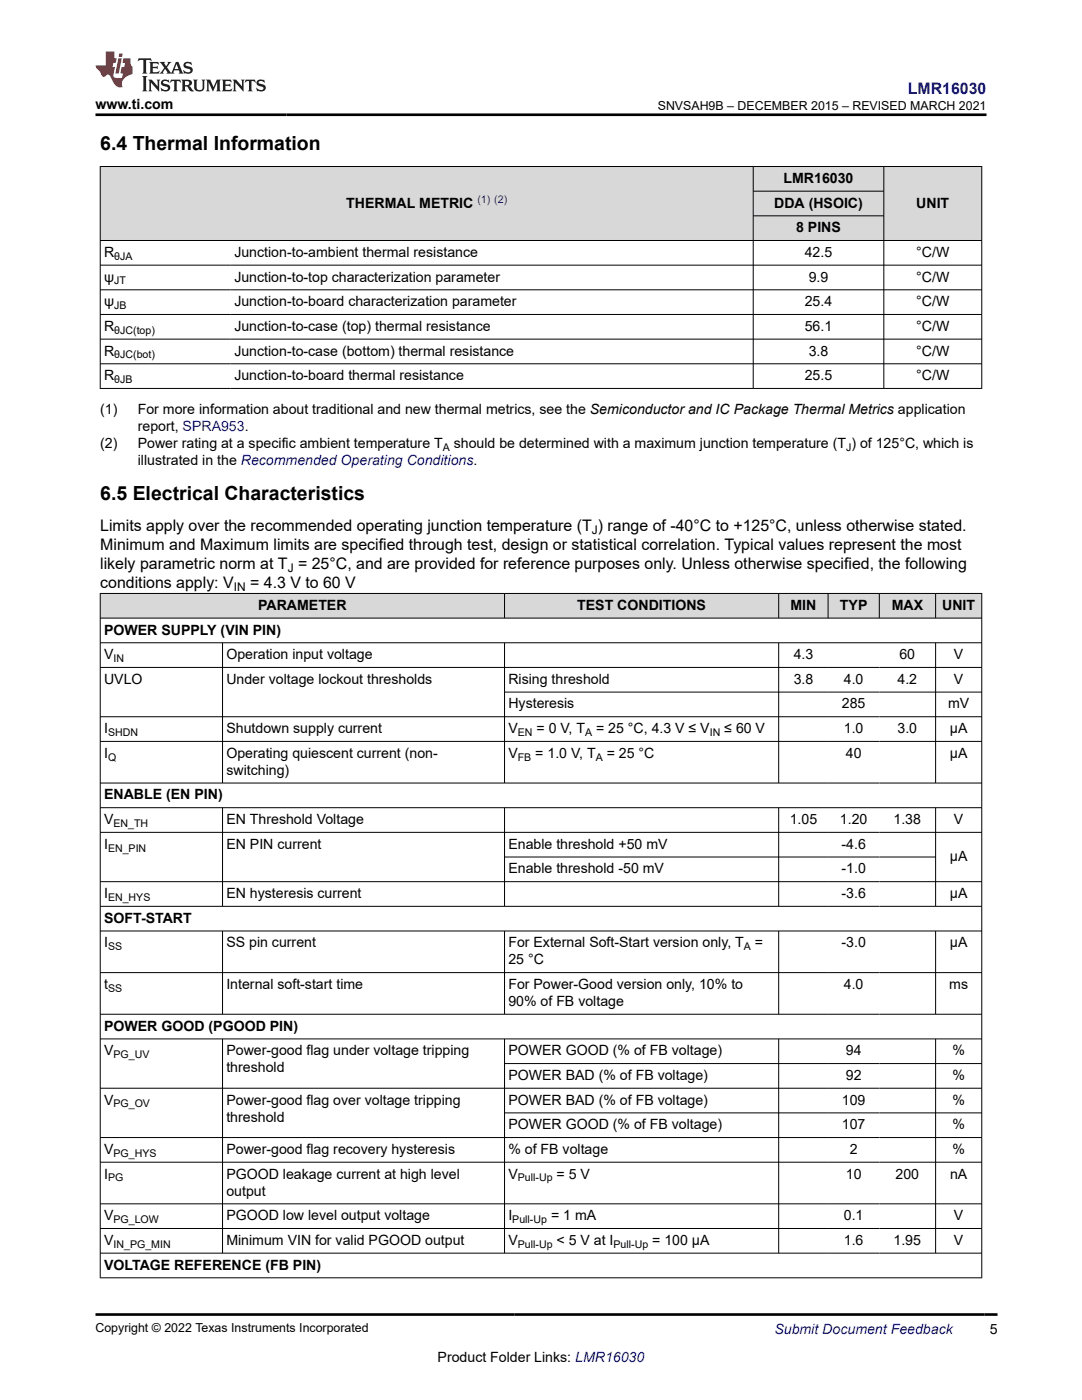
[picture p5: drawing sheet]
<svg xmlns="http://www.w3.org/2000/svg" width="216mm" height="279mm" viewBox="0 0 216 279" stroke-linecap="round" stroke-linejoin="round" font-family="sans-serif">
<defs><g id="words">
<g font-size="3.9">
<text x="20" y="29.9">6.4 Thermal Information</text>
<text x="20" y="99.8">6.5 Electrical Characteristics</text>
</g>
<text font-size="3.2" fill="#00f" x="181.1" y="18.7">LMR16030</text>
<g font-size="3.2">
<text x="20" y="106">Limits apply over the recommended operating junction temperature (T ) range of -40°C to +125°C, unless otherwise stated.</text>
<text x="20" y="109.8">Minimum and Maximum limits are specified through test, design or statistical correlation. Typical values represent the most</text>
<text x="20" y="113.6">likely parametric norm at T = 25°C, and are provided for reference purposes only. Unless otherwise specified, the following</text>
<text x="20" y="117.4">conditions apply: V</text>
<text x="49.9" y="117.4">= 4.3 V to 60 V</text>
</g>
<g font-size="2.8">
<text x="19" y="21.8">www.ti.com</text>
<text x="69.1" y="41.4">THERMAL METRIC</text>
<text x="154.5" y="41.4">DDA (HSOIC)</text>
<text x="156.3" y="36.5">LMR16030</text>
<text x="182.8" y="41.4">UNIT</text>
<text x="158.9" y="46.3">8 PINS</text>
<text x="20.8" y="51.3">R</text>
<text x="46.8" y="51.3">Junction-to-ambient thermal resistance</text>
<text x="160.6" y="51.3">42.5</text>
<text x="182.8" y="51.3">°C/W</text>
<text x="20.8" y="56.2">ψ</text>
<text x="46.8" y="56.2">Junction-to-top characterization parameter</text>
<text x="161.4" y="56.2">9.9</text>
<text x="182.8" y="56.2">°C/W</text>
<text x="20.8" y="61.1">ψ</text>
<text x="46.8" y="61.1">Junction-to-board characterization parameter</text>
<text x="160.6" y="61.1">25.4</text>
<text x="182.8" y="61.1">°C/W</text>
<text x="20.8" y="66">R</text>
<text x="20.8" y="71">R</text>
<text x="46.8" y="66">Junction-to-case (top) thermal resistance</text>
<text x="46.8" y="71">Junction-to-case (bottom) thermal resistance</text>
<text x="160.6" y="66">56.1</text>
<text x="161.4" y="71">3.8</text>
<text x="182.8" y="66">°C/W</text>
<text x="182.8" y="71">°C/W</text>
<text x="20.8" y="75.9">R</text>
<text x="46.8" y="75.9">Junction-to-board thermal resistance</text>
<text x="160.6" y="75.9">25.5</text>
<text x="182.8" y="75.9">°C/W</text>
<text x="20" y="82.7">(1)</text>
<text x="27.5" y="82.7">For more information about traditional and new thermal metrics, see the Semiconductor and IC Package Thermal Metrics application</text>
<text x="20" y="89.4">(2)</text>
<text x="27.5" y="86.1">report, SPRA953.</text>
<text x="27.5" y="89.4">Power rating at a specific ambient temperature T</text>
<text x="90.6" y="89.4">should be determined with a maximum junction temperature (T ) of 125°C, which is</text>
<text x="27.5" y="92.8">illustrated in the Recommended Operating Conditions.</text>
<text x="51.5" y="121.7">PARAMETER</text>
<text x="115.2" y="121.7">TEST CONDITIONS</text>
<text x="157.7" y="121.7">MIN</text>
<text x="167.6" y="121.7">TYP</text>
<text x="177.9" y="121.7">MAX</text>
<text x="188" y="121.7">UNIT</text>
<text x="20.8" y="126.6">POWER SUPPLY (VIN PIN)</text>
<text x="20.8" y="131.6">V</text>
<text x="45.2" y="131.6">Operation input voltage</text>
<text x="158.4" y="131.6">4.3</text>
<text x="179.5" y="131.6">60</text>
<text x="190.4" y="131.6">V</text>
<text x="20.8" y="136.5">UVLO</text>
<text x="45.2" y="136.5">Under voltage lockout thresholds</text>
<text x="101.4" y="136.5">Rising threshold</text>
<text x="158.4" y="136.5">3.8</text>
<text x="168.4" y="136.5">4.0</text>
<text x="179.1" y="136.5">4.2</text>
<text x="190.4" y="136.5">V</text>
<text x="101.4" y="141.4">Hysteresis</text>
<text x="168" y="141.4">285</text>
<text x="189.2" y="141.4">mV</text>
<text x="20.8" y="146.3">I</text>
<text x="45.2" y="146.3">Shutdown supply current</text>
<text x="101.4" y="146.3">V</text>
<text x="107" y="146.3">= 0 V, T</text>
<text x="118.9" y="146.3">= 25 °C, 4.3 V ≤ V</text>
<text x="144.5" y="146.3">≤ 60 V</text>
<text x="168.4" y="146.3">1.0</text>
<text x="179.1" y="146.3">3.0</text>
<text x="189.5" y="146.3">μA</text>
<text x="20.8" y="151.2">I</text>
<text x="45.2" y="151.2">Operating quiescent current (non-</text>
<text x="45.2" y="154.6">switching)</text>
<text x="101.4" y="151.2">V</text>
<text x="106.8" y="151.2">= 1.0 V, T</text>
<text x="121.1" y="151.2">= 25 °C</text>
<text x="168.8" y="151.2">40</text>
<text x="189.5" y="151.2">μA</text>
<text x="20.8" y="159.5">ENABLE (EN PIN)</text>
<text x="20.8" y="164.5">V</text>
<text x="45.2" y="164.5">EN Threshold Voltage</text>
<text x="157.6" y="164.5">1.05</text>
<text x="167.6" y="164.5">1.20</text>
<text x="178.3" y="164.5">1.38</text>
<text x="190.4" y="164.5">V</text>
<text x="20.8" y="169.4">I</text>
<text x="45.2" y="169.4">EN PIN current</text>
<text x="101.4" y="169.4">Enable threshold +50 mV</text>
<text x="167.9" y="169.4">-4.6</text>
<text x="189.5" y="171.8">μA</text>
<text x="20.8" y="179.2">I</text>
<text x="45.2" y="179.2">EN hysteresis current</text>
<text x="101.4" y="174.3">Enable threshold -50 mV</text>
<text x="167.9" y="174.3">-1.0</text>
<text x="167.9" y="179.2">-3.6</text>
<text x="189.5" y="179.2">μA</text>
<text x="20.8" y="184.2">SOFT-START</text>
<text x="20.8" y="189.1">I</text>
<text x="45.2" y="189.1">SS pin current</text>
<text x="101.4" y="189.1">For External Soft-Start version only, T</text>
<text x="150.6" y="189.1">=</text>
<text x="167.9" y="189.1">-3.0</text>
<text x="189.5" y="189.1">μA</text>
<text x="20.8" y="197.4">t</text>
<text x="45.2" y="197.4">Internal soft-start time</text>
<text x="101.4" y="197.4">For Power-Good version only, 10% to</text>
<text x="101.4" y="192.5">25 °C</text>
<text x="168.4" y="197.4">4.0</text>
<text x="189.4" y="197.4">ms</text>
<text x="101.4" y="200.8">90% of FB voltage</text>
<text x="20.8" y="205.7">POWER GOOD (PGOOD PIN)</text>
<text x="20.8" y="210.6">V</text>
<text x="45.2" y="210.6">Power-good flag under voltage tripping</text>
<text x="45.2" y="214">threshold</text>
<text x="101.4" y="210.6">POWER GOOD (% of FB voltage)</text>
<text x="101.4" y="215.5">POWER BAD (% of FB voltage)</text>
<text x="168.8" y="210.6">94</text>
<text x="168.8" y="215.5">92</text>
<text x="190" y="210.6">%</text>
<text x="190" y="215.5">%</text>
<text x="20.8" y="220.5">V</text>
<text x="45.2" y="220.5">Power-good flag over voltage tripping</text>
<text x="101.4" y="220.5">POWER BAD (% of FB voltage)</text>
<text x="168" y="220.5">109</text>
<text x="190" y="220.5">%</text>
<text x="45.2" y="223.8">threshold</text>
<text x="101.4" y="225.4">POWER GOOD (% of FB voltage)</text>
<text x="168" y="225.4">107</text>
<text x="190" y="225.4">%</text>
<text x="20.8" y="230.3">V</text>
<text x="45.2" y="230.3">Power-good flag recovery hysteresis</text>
<text x="101.4" y="230.3">% of FB voltage</text>
<text x="169.6" y="230.3">2</text>
<text x="190" y="230.3">%</text>
<text x="20.8" y="235.2">I</text>
<text x="45.2" y="235.2">PGOOD leakage current at high level</text>
<text x="45.2" y="238.6">output</text>
<text x="101.4" y="235.2">V</text>
<text x="111" y="235.2">= 5 V</text>
<text x="168.8" y="235.2">10</text>
<text x="178.7" y="235.2">200</text>
<text x="189.6" y="235.2">nA</text>
<text x="20.8" y="243.5">V</text>
<text x="45.2" y="243.5">PGOOD low level output voltage</text>
<text x="101.4" y="243.5">I</text>
<text x="109.9" y="243.5">= 1 mA</text>
<text x="168.4" y="243.5">0.1</text>
<text x="190.4" y="243.5">V</text>
<text x="20.8" y="248.4">V</text>
<text x="45.2" y="248.4">Minimum VIN for valid PGOOD output</text>
<text x="101.4" y="248.4">V</text>
<text x="111" y="248.4">&lt; 5 V at I</text>
<text x="130.1" y="248.4">= 100 μA</text>
<text x="168.4" y="248.4">1.6</text>
<text x="178.3" y="248.4">1.95</text>
<text x="190.4" y="248.4">V</text>
<text x="20.8" y="253.4">VOLTAGE REFERENCE (FB PIN)</text>
<text x="197.5" y="266.1">5</text>
<text x="87.3" y="271.7">Product Folder Links: LMR16030</text>
</g>
<text font-size="2.8" fill="#00f" x="154.5" y="266.2">Submit Document Feedback</text>
<g font-size="2.5">
<text x="131.2" y="21.9">SNVSAH9B – DECEMBER 2015 – REVISED MARCH 2021</text>
<text x="19" y="265.9">Copyright © 2022 Texas Instruments Incorporated</text>
</g>
<g font-size="2.4">
<text x="118.1" y="106.6">J</text>
<text x="46.7" y="118">IN</text>
<text x="57.4" y="114.2">J</text>
</g>
<text font-size="2.1" fill="#00f" x="95.3" y="40.5">(1) (2)</text>
<g font-size="2.1">
<text x="22.8" y="51.8">θJA</text>
<text x="22.8" y="56.8">JT</text>
<text x="22.8" y="61.7">JB</text>
<text x="22.8" y="66.6">θJC(top)</text>
<text x="22.8" y="71.5">θJC(bot)</text>
<text x="22.8" y="76.4">θJB</text>
<text x="88.4" y="90">A</text>
<text x="168.8" y="90">J</text>
<text x="22.6" y="132.1">IN</text>
<text x="21.6" y="146.9">SHDN</text>
<text x="103.3" y="146.9">EN</text>
<text x="116.7" y="146.9">A</text>
<text x="141.6" y="146.9">IN</text>
<text x="21.6" y="151.8">Q</text>
<text x="103.3" y="151.8">FB</text>
<text x="118.9" y="151.8">A</text>
<text x="22.6" y="165">EN_TH</text>
<text x="21.6" y="170">EN_PIN</text>
<text x="21.6" y="179.8">EN_HYS</text>
<text x="21.6" y="189.6">SS</text>
<text x="148.4" y="189.6">A</text>
<text x="21.6" y="197.9">SS</text>
<text x="22.6" y="211.2">PG_UV</text>
<text x="22.6" y="221">PG_OV</text>
<text x="22.6" y="230.9">PG_HYS</text>
<text x="21.6" y="235.8">PG</text>
<text x="103.3" y="235.8">Pull-Up</text>
<text x="22.6" y="244.1">PG_LOW</text>
<text x="102.2" y="244.1">Pull-Up</text>
<text x="22.6" y="249">IN_PG_MIN</text>
<text x="103.3" y="249">Pull-Up</text>
<text x="122.4" y="249">Pull-Up</text>
</g>
</g></defs>
<g fill="#d8d8d8">
<path d="M20 33.2h175.9v5h-175.9z" fill-rule="evenodd"/>
<path d="M20.1 33.3h130.1v14.6h-130.1z" fill-rule="evenodd"/>
<path d="M150.4 33.3h25.9v4.8h-25.9z" fill-rule="evenodd"/>
<path d="M176.4 33.3h19.4v14.6h-19.4z" fill-rule="evenodd"/>
<path d="M150.4 38.2h25.9v4.8h-25.9z" fill-rule="evenodd"/>
<path d="M150.4 43.1h25.9v4.8h-25.9z" fill-rule="evenodd"/>
</g>
<g fill="none" stroke="#000" stroke-width=".2">
<path d="M19.9 33.2h176.1M20 33.2v44.4M150.3 33.2v44.4M150.3 38.2h26.1M176.4 33.2v44.4M195.9 33.2v44.4M19.9 48h176.1M19.9 52.9h176.1M19.9 57.8h176.1M150.3 43.1h26.1M19.9 62.8h176.1M19.9 67.7h176.1"/>
<path d="M19.9 72.6h176.1M19.9 77.5h176.1"/>
</g>
<g fill="#d8d8d8">
<path d="M20 118.4h175.9v5h-175.9z" fill-rule="evenodd"/>
<path d="M20.1 118.5h80.5v4.8h-80.5z" fill-rule="evenodd"/>
<path d="M100.7 118.5h54.6v4.8h-54.6z" fill-rule="evenodd"/>
<path d="M155.4 118.5h9.8v4.8h-9.8z" fill-rule="evenodd"/>
<path d="M165.3 118.5h10.1v4.8h-10.1z" fill-rule="evenodd"/>
<path d="M175.5 118.5h11.1v4.8h-11.1z" fill-rule="evenodd"/>
<path d="M186.8 118.5h9v4.8h-9z" fill-rule="evenodd"/>
</g>
<g fill="none" stroke="#000" stroke-width=".2">
<path d="M19.9 118.4h176.1M20 118.4v136.7M100.7 118.4v5M155.4 118.4v5M165.2 118.4v5M175.5 118.4v5M186.7 118.4v5M195.9 118.4v136.7M19.9 123.4h176.1M19.9 128.3h176.1M19.9 133.2h176.1M44.4 128.3v28"/>
<path d="M100.7 128.3v28M100.7 138.1h95.3M155.4 128.3v28M186.7 128.3v28M19.9 148h176.1M19.9 156.3h176.1M196 143h-176.1M19.9 161.2h176.1M19.9 166.1h176.1M19.9 176h176.1M44.4 161.2v19.7M100.7 161.2v19.7"/>
<path d="M100.7 171h86.1M155.4 161.2v19.7M186.7 161.2v19.7M19.9 180.9h176.1M19.9 185.8h176.1M19.9 194.1h176.1M44.4 185.8v16.7M100.7 185.8v16.7M155.4 185.8v16.7M186.7 185.8v16.7M19.9 202.4h176.1M19.9 207.3h176.1"/>
<path d="M19.9 217.2h176.1M44.4 207.3v42.9M100.7 207.3v42.9M100.7 212.3h95.3M155.4 207.3v42.9M186.7 207.3v42.9M19.9 227h176.1M19.9 231.9h176.1M100.7 222.1h95.3M19.9 240.3h176.1M19.9 245.2h176.1M19.9 250.1h176.1"/>
<path d="M19.9 255h176.1"/>
</g>
<path d="M27.7 11.6l-.2 .6 .5-.2h.6v.1v2.2l-.2 .4h1l-.2-.4v-2.2v-.1h.5l.5 .2-.1-.6zM29.8 12.4l.2 .3v1.6l-.2 .4h1.9l.1-.6a1.08 1.08 0 0 1-1.3 .2v-.7h.6l.4 .2v-.7l-.4 .2h-.6v-.5l.2-.2a1 1 0 0 1 1 .3l-.1-.5zM31.8 12.4l1 1.1-1 1.2h.9l-.2-.2 .4-.8 .5 .8-.2 .2h1.6l-.2-.2 .1-.5h1l.1 .5-.1 .2h.9l-.2-.4-.8-1.9h-.5l-1 2.1-.8-1.1 .9-1h-.8l.2 .2-.5 .6-.3-.6 .1-.2zM35.2 12.8l.4 1h-.8zM36.8 12.5a.65 .65 0 0 0-.2 .7 .65 .65 0 0 0 .6 .5l.7 .1 .1 .3a.79 .79 0 0 1-.7 .4 .79 .79 0 0 1-.7-.5l.1 .7 .2-.1a.93 .93 0 0 0 1.1 0 .93 .93 0 0 0 .4-.9 1.46 1.46 0 0 0-1.2-.6l-.1-.3a1.09 1.09 0 0 1 1.2 .2l-.2-.6-.1 .1-.6-.2zM28.4 15.2l.2 .4v2.2l-.2 .4h1l-.2-.4v-2.2l.2-.4zM29.6 15.9l.2 .4v1.5l-.2 .4h.8l-.3-.4v-1.3l1.7 1.8v-2l.2-.4h-.8l.2 .2 .1 1.1-1.2-1.3zM32.3 16a.65 .65 0 0 0-.2 .8 .65 .65 0 0 0 .7 .4l.6 .2 .1 .2a.79 .79 0 0 1-.7 .4 .79 .79 0 0 1-.7-.5l.1 .7 .2-.1a.93 .93 0 0 0 1.1 .1 .93 .93 0 0 0 .4-1 1.46 1.46 0 0 0-1.2-.5l-.1-.4a1.09 1.09 0 0 1 1.2 .2l-.2-.6-.1 .1-.6-.1zM34.1 15.9l-.1 .6a.63 .63 0 0 1 .7-.3l.1 1.6-.3 .4h1l-.2-.4v-1.6a.66 .66 0 0 1 .8 .3l-.1-.6zM36.2 15.9l.2 .4v1.5l-.2 .4h.9l-.2-.2v-.7h.5l.1 .2a.79 .79 0 0 0 1.2 .6l-1-.9a.61 .61 0 0 0 .6-.6 .61 .61 0 0 0-.5-.7zM36.9 16.2h.2a.47 .47 0 0 1 .5 .1 .47 .47 0 0 1 .1 .5l-.2 .1-.6 .1zM38.5 15.9l.2 .2a2.27 2.27 0 0 0 .4 2 1.04 1.04 0 0 0 1.7-.7v-1.3l.2-.2h-.8l.2 .4v1.1a.6 .6 0 0 1-.6 .6 .6 .6 0 0 1-.6-.6v-1.1l.3-.4zM41.1 15.9l.2 .4v1.5l-.2 .4h.7l-.2-.4v-1.4l.9 1.9 .8-1.9v1.4l-.2 .4h1l-.3-.4v-1.5l.3-.4h-.8l-.7 1.5-.7-1.5zM44.3 15.9l.2 .4v1.5l-.2 .4h1.9l.1-.6a1.09 1.09 0 0 1-1.3 .2v-.7h.6l.4 .2v-.6l-.4 .2h-.6v-.6l.2-.1a1.01 1.01 0 0 1 1 .3l-.1-.6zM46.4 15.9l.3 .4v1.5l-.3 .4h.8l-.2-.4v-1.3l1.6 1.8v-2l.2-.4h-.7l.2 .2v1.1l-1.2-1.3zM49 15.9l-.1 .6a.63 .63 0 0 1 .8-.3v1.6l-.3 .4h1l-.2-.4v-1.6a.66 .66 0 0 1 .8 .3l-.1-.6zM51.4 16a.65 .65 0 0 0-.2 .8 .65 .65 0 0 0 .6 .4l.6 .2 .2 .2a.79 .79 0 0 1-.8 .4 .79 .79 0 0 1-.6-.5l.1 .7 .2-.1a.93 .93 0 0 0 1 .1 .93 .93 0 0 0 .5-1 1.46 1.46 0 0 0-1.3-.5l-.1-.4a1.09 1.09 0 0 1 1.3 .2l-.2-.6-.2 .1-.5-.1z" fill="#231f20"/>
<path d="M21.1 10.3v2.7h-2.1l.1 .4 .9 1a.95 .95 0 0 0 .9 .9 .59 .59 0 0 1 .6-.4 .59 .59 0 0 1 .5 .3l.4 .8a1.59 1.59 0 0 0 2.1 1.4 1.61 1.61 0 0 1 1-2.3l1-.3-.1-1.5a1.59 1.59 0 0 1-.4-1.7h-1.4l-.2 .9h.5l-.1 .9h-.5l-.2 .9v.3l.4 .1-.2 .9h-.6a.73 .73 0 0 1-1.1-.7l.3-1.5h-.5l.2-.9h.5l.2-.9h-.5v-1.3zM23.6 11.6l-.6 3.1h.7l.6-3.1zM23.8 10.7l-.1 .6h.7l.1-.6z" fill="#ed1c24"/>
<path d="M19 22.9h177.8M19 262.3h180" fill="none" stroke="#000" stroke-width=".53"/>
<use href="#words"/>
</svg>
